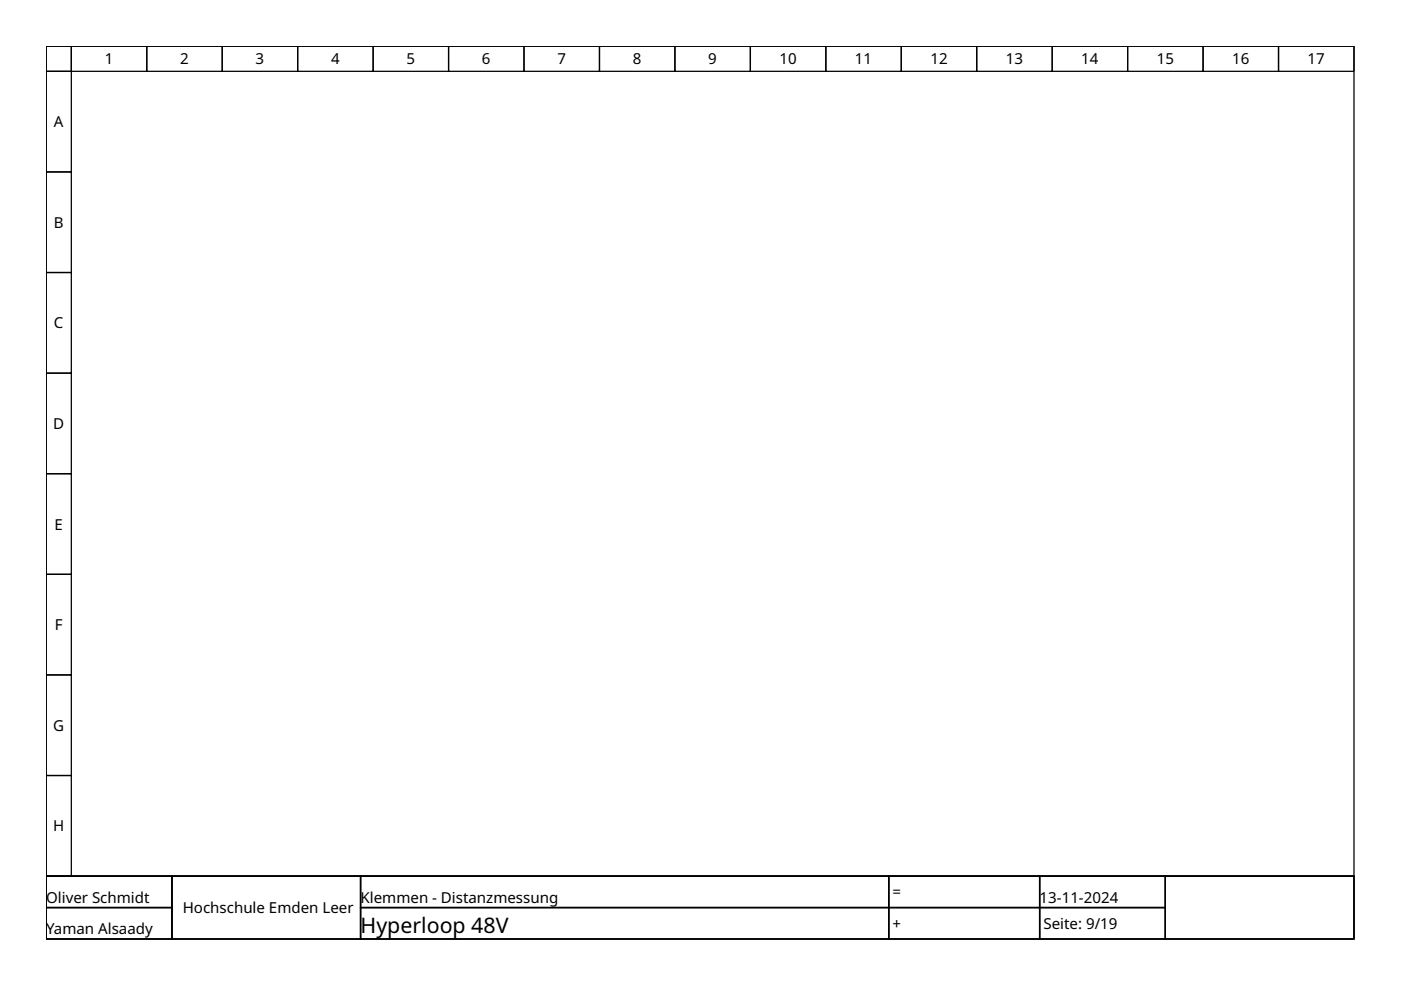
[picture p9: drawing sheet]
<svg xmlns="http://www.w3.org/2000/svg" width="297mm" height="210mm" viewBox="0 0 297 210" stroke-linecap="round" stroke-linejoin="round" font-family="sans-serif">
<defs><g id="words">
<text font-size="4.5" x="76.4" y="197.8">Hyperloop 48V</text>
<g font-size="3.2">
<text x="22.2" y="13.7">1</text>
<text x="38.2" y="13.7">2</text>
<text x="54.2" y="13.7">3</text>
<text x="70.2" y="13.7">4</text>
<text x="86.2" y="13.7">5</text>
<text x="102.2" y="13.7">6</text>
<text x="118.2" y="13.7">7</text>
<text x="134.2" y="13.7">8</text>
<text x="150.2" y="13.7">9</text>
<text x="165.3" y="13.7">10</text>
<text x="181.3" y="13.7">11</text>
<text x="197.3" y="13.7">12</text>
<text x="213.3" y="13.7">13</text>
<text x="229.3" y="13.7">14</text>
<text x="245.2" y="13.7">15</text>
<text x="261.2" y="13.7">16</text>
<text x="277.2" y="13.7">17</text>
<text x="11.4" y="27">A</text>
<text x="11.4" y="48.3">B</text>
<text x="11.4" y="69.6">C</text>
<text x="11.3" y="91">D</text>
<text x="11.6" y="112.3">E</text>
<text x="11.6" y="133.6">F</text>
<text x="11.3" y="155">G</text>
<text x="11.3" y="176.3">H</text>
<text x="9.8" y="191.4">Oliver Schmidt</text>
<text x="76.4" y="191.4">Klemmen - Distanzmessung</text>
<text x="189.3" y="190.3">=</text>
<text x="220.4" y="191.4">13-11-2024</text>
<text x="38.7" y="193.6">Hochschule Emden Leer</text>
<text x="189.3" y="197">+</text>
<text x="221.2" y="197">Seite: 9/19</text>
<text x="9.8" y="198">Yaman Alsaady</text>
</g>
</g></defs>
<g fill="none" stroke="#000" stroke-width=".27">
<path d="M9.8 9.8h277.3v176h-277.3zM9.8 9.8h5.3v5.3h-5.3zM9.8 15.1h5.3v21.4h-5.3zM15.1 9.8h16v5.3h-16zM31.1 9.8h16v5.3h-16zM47.1 9.8h16v5.3h-16zM63.1 9.8h16v5.3h-16zM79.1 9.8h16v5.3h-16zM95.1 9.8h16v5.3h-16zM111.1 9.8h16v5.3h-16zM127.1 9.8h16v5.3h-16zM143.1 9.8h16v5.3h-16z"/>
<path d="M159.1 9.8h16v5.3h-16zM175.1 9.8h16v5.3h-16zM191.1 9.8h16v5.3h-16zM207.1 9.8h16v5.3h-16zM223.1 9.8h16v5.3h-16zM239.1 9.8h16v5.3h-16zM255.1 9.8h16v5.3h-16zM271.1 9.8h16v5.3h-16zM9.8 36.5h5.3v21.3h-5.3zM9.8 57.8h5.3v21.3h-5.3zM9.8 79.1h5.3v21.3h-5.3zM9.8 100.4h5.3v21.4h-5.3z"/>
<path d="M9.8 121.8h5.3v21.3h-5.3zM9.8 143.1h5.3v21.3h-5.3zM9.8 164.4h5.3v21.4h-5.3zM9.8 185.8h277.3v13.3h-277.3zM9.8 185.8h26.7v6.6h-26.7zM9.8 192.4h26.7v6.7h-26.7zM36.5 185.8h39.9v13.3h-39.9zM76.4 185.8h112v6.6h-112zM76.4 192.4h112v6.7h-112zM188.4 185.8h32v6.6h-32zM188.4 192.4h32v6.7h-32zM220.4 185.8h26.7v6.6h-26.7z"/>
<path d="M220.4 192.4h26.7v6.7h-26.7zM247.1 185.8h40v13.3h-40z"/>
</g>
<use href="#words"/>
</svg>
